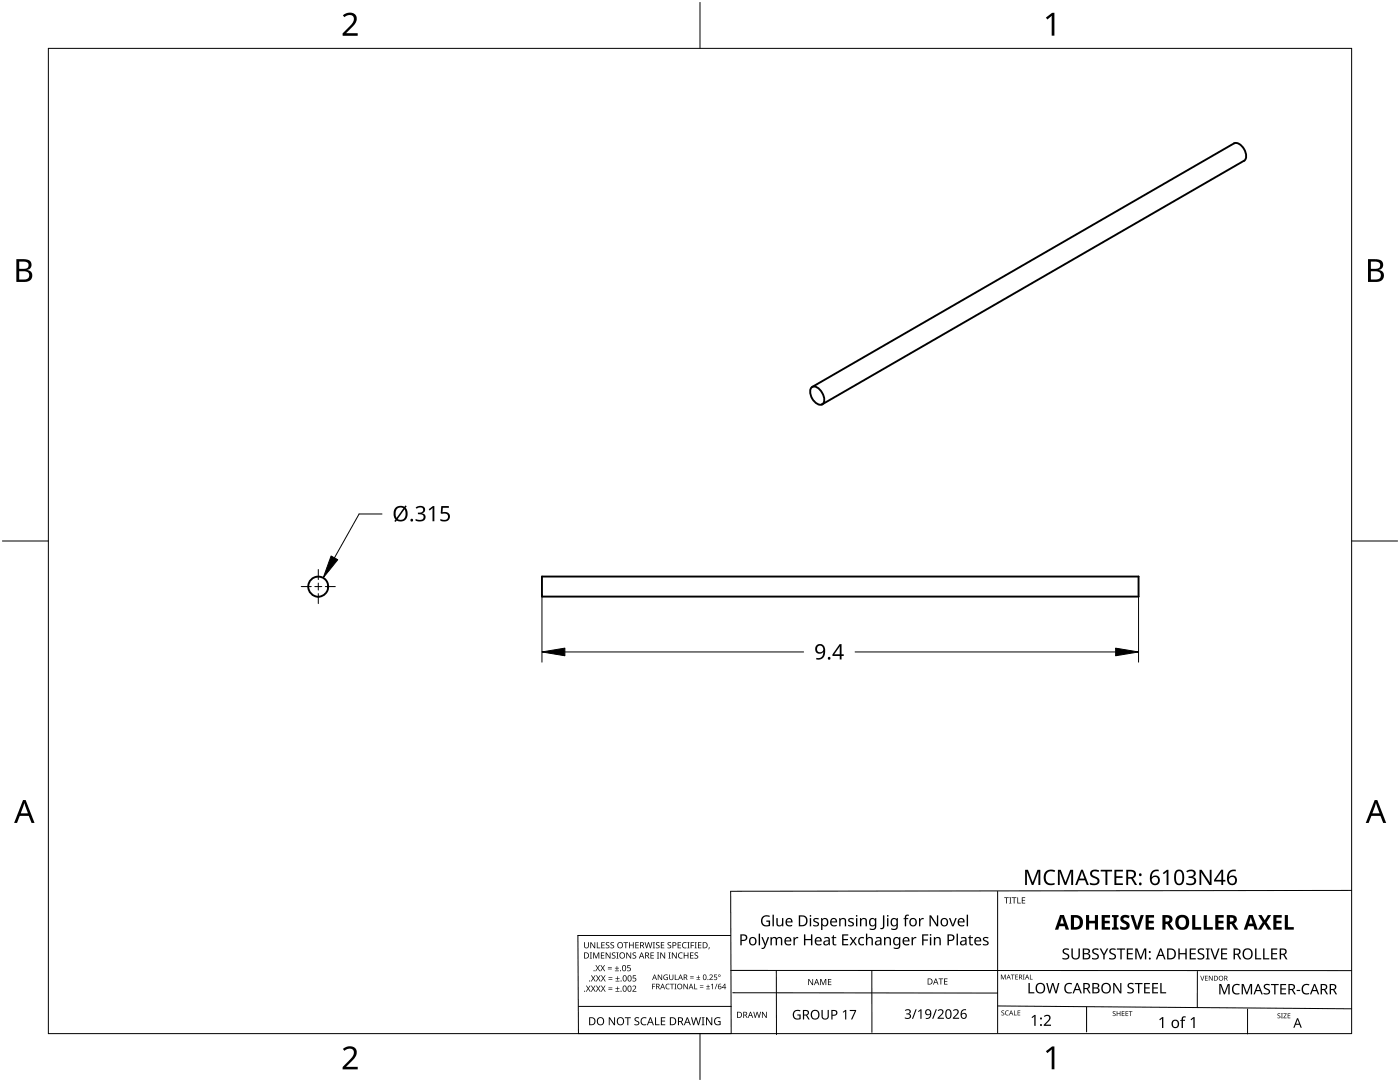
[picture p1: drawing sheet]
<svg xmlns="http://www.w3.org/2000/svg" width="279mm" height="216mm" viewBox="0 0 279 216" stroke-linecap="round" stroke-linejoin="round" font-family="sans-serif">
<g fill="none" stroke="#000" stroke-width=".38">
<path d="M246.3 28.6a1.75 1.75 0 0 1 2 1.2 1.79 1.79 0 0 1 0 2.3l-84.2 48.6M246.3 28.6l-84.2 48.6M161.9 77.4a1.23 1.23 0 0 1 1.9 .5 2.01 2.01 0 0 1 .3 2.8 2.18 2.18 0 0 1-2.4-2.1zM108.2 115h119v4h-119z"/>
<circle cx="63.5" cy="117.1" r="1.99"/>
</g>
<path d="M62.1 117h-2M62.8 117h1.4M63.5 113.6v2M63.5 116.3v1.4M63.5 118.4v2M64.9 117h2" fill="none" stroke="#000" stroke-width=".2"/>
<path d="M76.2 102.6h-4.5l-5 8.7M108.2 118.6v13.5M227.2 118.6v13.5M160.4 130.1h-47.7M170.7 130.1h52" fill="none" stroke="#000" stroke-width=".2"/>
<g fill="#000">
<path d="M83 101.3a1.06 1.06 0 0 1 1.1-.4 1.06 1.06 0 0 1 .7 .9l-.1 .4-.5 .2a.82 .82 0 0 1 .8 .9 .82 .82 0 0 1-1 .7l-1.1-.1v-.4a1.08 1.08 0 0 0 1.6-.2 .62 .62 0 0 0-.8-.7h-.3v-.3a.7 .7 0 0 0 .8-.1 .7 .7 0 0 0 .2-.7 .89 .89 0 0 0-1.3 0zM85.6 101.6l.8-.6h.3v3h-.4v-2.6l-.5 .5zM88.1 101h1.5v.3h-1.2l-.1 .9h.5a.99 .99 0 0 1 1 1.1 .99 .99 0 0 1-1.4 .7l-.5-.1v-.4a.88 .88 0 0 0 .9 .3 .88 .88 0 0 0 .6-.9 .85 .85 0 0 0-1.3-.4l-.2-.1zM204.6 173.6h.6l.9 2.4 1-2.4h.5v3h-.4l.1-2.7-1.1 2.7h-.3l-1-2.7v2.7h-.3zM208.7 173.9a1.69 1.69 0 0 1 1.9-.2l-.2 .3-.8-.1a1.24 1.24 0 0 0-.8 1.6 1.24 1.24 0 0 0 1.7 .7v.3a1.56 1.56 0 0 1-1.9-.3 1.56 1.56 0 0 1-.1-2zM211.1 173.6h.6l.9 2.4 1-2.4h.6v3h-.4v-2.7l-1 2.7h-.3l-1-2.7v2.7h-.4zM217.7 173.8a1.44 1.44 0 0 1 1.7-.1l-.2 .3-.2-.1a.64 .64 0 0 0-.7-.1 .64 .64 0 0 0-.4 .6l.6 .5a.93 .93 0 0 1 .9 1.1 .93 .93 0 0 1-1.3 .6l-.6-.1v-.4a1.08 1.08 0 0 0 1.5-.2 1.08 1.08 0 0 0-1-.9 .8 .8 0 0 1-.3-1.2zM219.7 173.6h2.2v.3h-.9v2.7h-.4v-2.7h-.9zM222.4 173.6h1.7v.3h-1.3v.9h1.2v.4h-1.2v1.1h1.3v.3h-1.7zM232.1 174.2l.8-.6h.3v3h-.4v-2.7l-.5 .5zM236.7 173.8a1.09 1.09 0 0 1 1.1-.3 1.09 1.09 0 0 1 .8 .8 .74 .74 0 0 1-.6 .7 .81 .81 0 0 1 .7 .9 .81 .81 0 0 1-.9 .7l-1.1-.1v-.4a1.08 1.08 0 0 0 1.6-.2 .62 .62 0 0 0-.8-.7h-.3v-.3a.7 .7 0 0 0 .8-.1 .7 .7 0 0 0 .2-.7 .89 .89 0 0 0-1.3 0zM239.4 173.6h.4l1.6 2.5v-2.5h.4v3h-.5l-1.6-2.5v2.5h-.3z"/>
<path d="M78.9 101.3l.9-.4 .9 .2 .2-.3 .3 .2-.3 .3 .3 .5 .1 .7a1.42 1.42 0 0 1-.6 1.4 1.42 1.42 0 0 1-1.5 0l-.2 .2-.3-.1 .2-.3a2.01 2.01 0 0 1 0-2.4zM80.7 101.6l-1.3 2a1.08 1.08 0 0 0 1.2-.1 1.08 1.08 0 0 0 .3-1.3zM79.3 101.5a1.68 1.68 0 0 0-.1 1.8l1.3-1.9-.7-.1z"/>
<path d="M162.9 128.8a1.11 1.11 0 0 1 1.4-.1 1.11 1.11 0 0 1 .4 1.4 1.38 1.38 0 0 1-1.8 1.5v-.3a1.01 1.01 0 0 0 1.1-.2 1.01 1.01 0 0 0 .3-1 .94 .94 0 0 1-1.4 .1 .94 .94 0 0 1 0-1.4zM163 129.5a.66 .66 0 0 0 1.3 0 .66 .66 0 0 0-1.3 0z"/>
<path d="M167.6 128.5h.4v2.1h.4v.3h-.4v.7h-.4v-.7h-1.5v-.3zM167.6 128.9l-1.1 1.7h1.1z"/>
<path d="M215.8 173.5h.3l1.2 3.1h-.4l-.4-.9h-1.2l-.3 .9h-.4zM215.9 173.9l-.4 1.4h.9z"/>
<path d="M224.8 173.6h.8a.87 .87 0 0 1 1.1 .6 .87 .87 0 0 1-.6 1l.8 1.4h-.4l-.7-1.3h-.6v1.3h-.4zM225.2 173.9v1.1h.4a.58 .58 0 0 0 .7-.6 .58 .58 0 0 0-.7-.5z"/>
<path d="M229.9 173.9l.5-.3 .5-.1 .3 .1v.3a1.03 1.03 0 0 0-1.3 1.2 .95 .95 0 0 1 1.5-.1 .95 .95 0 0 1-.3 1.5 1.13 1.13 0 0 1-1.3-.2 1.13 1.13 0 0 1-.3-1.2l.1-.7zM229.8 175.7a.66 .66 0 0 0 1.3 0 .66 .66 0 0 0-1.3 0z"/>
<path d="M234.7 173.7a1.05 1.05 0 0 1 1.2 0 1.05 1.05 0 0 1 .4 1.2 1.28 1.28 0 0 1-1.1 1.7 1.37 1.37 0 0 1-.9-1.7l.2-.8zM234.9 174a2.23 2.23 0 0 0 .1 2.2 .68 .68 0 0 0 .8-.1 .68 .68 0 0 0 .1-.7 1.17 1.17 0 0 0-.6-1.6z"/>
<path d="M243.7 173.5h.4v2.1h.4v.3h-.4v.7h-.4v-.7h-1.4v-.3zM243.7 173.9l-1 1.7h1z"/>
<path d="M245.3 173.9l.5-.3 .5-.1 .3 .1v.3a1.03 1.03 0 0 0-1.3 1.2 .96 .96 0 0 1 1.5 0 .96 .96 0 0 1-.5 1.5 1.09 1.09 0 0 1-1.4-1.3l.1-.8zM245.2 175.7a.66 .66 0 0 0 1.3 0 .66 .66 0 0 0-1.3 0z"/>
<circle cx="82.2" cy="103.8" r=".28"/>
<circle cx="165.5" cy="131.4" r=".28"/>
<circle cx="227.6" cy="176.4" r=".27"/>
<circle cx="227.6" cy="174.5" r=".28"/>
</g>
<path d="M66.1 110.9l1.3 .8-2.9 3.6zM108.2 130.1l4.5-.8v1.6zM222.7 129.3l4.5 .8-4.5 .8z" fill="#000" stroke="#000" stroke-width=".2"/>
<path d="M9.7 9.7h260v196.5h-260z" fill="none" stroke="#000" stroke-width=".2"/>
<path d="M139.7 .5v9.2M.5 108h9.2M269.7 108h9.2M139.7 206.2v9.2" fill="none" stroke="#000" stroke-width=".2"/>
<g fill="#000">
<path d="M68.4 3.1a1.64 1.64 0 0 1 2.8 .4 2.52 2.52 0 0 1-1.2 2.2l-.9 .9h2.3v.5h-3v-.4l1.2-1.2a1.95 1.95 0 0 0 .9-2.2 1.23 1.23 0 0 0-1.8 .1zM208.7 3.5l1.3-.9h.4v4.5h-.5v-4l-.9 .8zM68.4 209.3a1.64 1.64 0 0 1 2.8 .4 2.52 2.52 0 0 1-1.2 2.2l-.9 1h2.3v.5h-3v-.5l1.2-1.2a1.95 1.95 0 0 0 .9-2.1 1.23 1.23 0 0 0-1.8 .1zM208.7 209.8l1.3-1h.4v4.6h-.5v-4l-.9 .7z"/>
<path d="M3.3 51.7h1.3a1.28 1.28 0 0 1 1.7 1.3 1.04 1.04 0 0 1-.9 .9 1.23 1.23 0 0 1 1 1.5 1.23 1.23 0 0 1-1.5 .9h-1.6zM3.8 54.1v1.7h1a.86 .86 0 0 0 1-.9 .86 .86 0 0 0-1.1-.8zM3.8 52.2v1.4h.9a.78 .78 0 0 0 1-.7 .78 .78 0 0 0-1.1-.7z"/>
<path d="M273 51.7h1.3a1.28 1.28 0 0 1 1.7 1.3 1.04 1.04 0 0 1-.8 .9 1.23 1.23 0 0 1 1 1.5 1.23 1.23 0 0 1-1.6 .9h-1.6zM273.6 54.1v1.7h.9a.86 .86 0 0 0 1.1-.9 .86 .86 0 0 0-1.1-.8zM273.6 52.2v1.4h.8a.78 .78 0 0 0 1-.7 .78 .78 0 0 0-1.1-.7z"/>
<path d="M4.6 159.6h.5l1.8 4.6h-.6l-.6-1.4h-1.8l-.5 1.4h-.6zM4.8 160.2l-.7 2.1h1.5z"/>
<path d="M274.3 159.6h.6l1.7 4.6h-.6l-.5-1.4h-1.8l-.6 1.4h-.5zM274.6 160.2l-.7 2.1h1.4z"/>
</g>
<path d="M199.1 177.9v28.2M269.7 177.7l-123.9 .1 .1 28.4h-30.5l-.1-19.5h30.5M145.9 193.6l123.8 .1M146.2 198.1l52.9 .1M154.9 193.6l.1 12.8M174 193.6v12.4M239 193.8l-.1 7.3M145.9 200.8h-30.5M199.1 200.7l70.6 .6M216.8 201v4.9M249 201.3v5" fill="none" stroke="#000" stroke-width=".2"/>
<g fill="#000">
<path d="M116.6 188h.1v.8a.32 .32 0 0 0 .3 .3 .32 .32 0 0 0 .3-.3v-.8h.2v.8a.47 .47 0 0 1-.5 .4 .47 .47 0 0 1-.4-.4zM116.9 196.7h.2l.3 .4 .3-.4h.2l-.4 .5 .4 .7h-.2l-.3-.5-.3 .5h-.2l.4-.7zM117.7 190h.4l-.1 .2v.9l.1 .2h-.4l.2-.2v-.9zM117.8 188h.2l.6 1v-1h.2v1.2h-.2l-.7-1 .1 1h-.2zM117.9 196.7h.2l.3 .4 .3-.4h.2l-.4 .5 .4 .7h-.2l-.3-.5-.3 .5h-.2l.4-.7zM117.9 194.6h.2l.3 .5 .3-.5h.2l-.4 .6 .4 .6h-.2l-.3-.5-.3 .5h-.2l.4-.6zM118.4 190h.2l.4 1 .4-1h.2v1.3h-.2l.1-1.1-.5 1.1h-.1l-.4-1.1v1.1h-.1zM119.1 188h.2v1.1h.5v.1h-.7zM118.8 192.6h.2l.3 .5 .3-.5h.1l-.3 .6 .4 .6h-.2l-.3-.5-.3 .5h-.2l.4-.6zM118.9 196.7h.2l.3 .4 .3-.4h.2l-.4 .5 .4 .7h-.2l-.3-.5-.3 .5h-.2l.4-.7zM118.9 194.6h.2l.3 .5 .3-.5h.2l-.4 .6 .4 .6h-.2l-.3-.5-.3 .5h-.2l.4-.6zM119.9 190h.7v.2h-.5v.4h.5v.1h-.5v.4h.5v.2h-.7z"/>
<path d="M120 188h.7v.1h-.5v.4h.5v.1h-.5v.5h.5v.1h-.7zM119.8 192.6h.2l.3 .5 .3-.5h.1l-.3 .6 .4 .6h-.2l-.3-.5-.3 .5h-.2l.4-.6zM119.9 196.7h.2l.3 .4 .3-.4h.1l-.3 .5 .4 .7h-.2l-.3-.5-.3 .5h-.2l.4-.7zM119.9 194.6h.2l.3 .5 .3-.5h.2l-.4 .6 .4 .6h-.2l-.3-.5-.3 .5h-.2l.4-.6zM121.3 193.3h.8v.1h-.8zM121.3 193h.8v.1h-.8zM121.4 197.4h.8v.1h-.8zM121.4 197.1h.8v.1h-.8zM121.4 195.3h.8v.2h-.8zM121.4 195h.8v.1h-.8zM120.9 188.1l.5-.1 .2 .1v.1a.25 .25 0 0 0-.4-.1 .25 .25 0 0 0 0 .4 .42 .42 0 0 1 .4 .5 .42 .42 0 0 1-.7 .2v-.2l.1 .1a.27 .27 0 0 0 .5-.2 .27 .27 0 0 0-.4-.3l-.2-.2zM120.9 190h.1l.7 1.1v-1.1h.1v1.3h-.1l-.7-1v1h-.1z"/>
<path d="M121.9 188.1l.4-.1 .2 .1v.1a.25 .25 0 0 0-.4-.1 .25 .25 0 0 0 0 .4 .42 .42 0 0 1 .5 .5 .42 .42 0 0 1-.7 .2l-.1-.2 .2 .1a.27 .27 0 0 0 .4-.2 .27 .27 0 0 0-.3-.3l-.3-.2zM122.7 193.7h.8v.1h-.8zM122.8 197.8h.8v.1h-.8zM122.8 195.7h.8v.1h-.8zM122.2 190.2l.4-.2 .2 .1v.1a.25 .25 0 0 0-.4-.1 .25 .25 0 0 0 0 .4l.4 .2v.3l-.2 .3-.5-.1v-.1h.2a.27 .27 0 0 0 .4-.1 .27 .27 0 0 0-.4-.3l-.2-.2zM123.1 192.8h.1v.3h.3v.1h-.3v.4h-.1v-.4h-.4v-.1h.4zM123.2 196.9h.1v.3h.3v.1h-.3v.4h-.1v-.4h-.4v-.1h.4zM123.2 194.8h.1v.4h.3v.1h-.3v.3h-.1v-.3h-.4v-.1h.4zM123 190h.4l-.1 .2v.9l.1 .2h-.4l.1-.2v-.9zM124.4 188h.9v.1h-.3v1.1h-.2v-1.1h-.4zM125.2 192.6h.6v.1h-.5v.4a.4 .4 0 0 1 .6 .1 .4 .4 0 0 1-.2 .6 .4 .4 0 0 1-.6-.2 .31 .31 0 0 0 .6 .1 .31 .31 0 0 0-.2-.5l-.3-.1zM125 190h.2l.6 1.1v-1.1h.2v1.3h-.2l-.7-1v1h-.1z"/>
<path d="M125.5 188h.2v.5h.6v-.5h.2v1.2h-.2v-.5h-.6v.5h-.2zM126.3 194.6h.6v.2h-.5v.3a.4 .4 0 0 1 .6 .2 .4 .4 0 0 1-.2 .5 .4 .4 0 0 1-.6-.2 .31 .31 0 0 0 .5 .1 .31 .31 0 0 0-.1-.5h-.3zM126.3 190.2l.4-.2 .3 .1-.1 .1a.25 .25 0 0 0-.4-.1 .25 .25 0 0 0 0 .4l.4 .2 .1 .3-.3 .3-.5-.1v-.1h.2a.27 .27 0 0 0 .4-.1 .27 .27 0 0 0-.3-.3l-.3-.2zM126.2 196.8a.44 .44 0 0 1 .7 0 .44 .44 0 0 1-.3 .7l-.2 .2h.6v.2h-.8l.3-.5a.33 .33 0 0 0 .3-.3 .33 .33 0 0 0-.3-.3l-.2 .1zM126.8 188h.7v.1h-.6v.4h.5v.1h-.5v.5h.6v.1h-.7zM128.7 188h.1l.3 1 .2-1h.2l.3 1 .2-1h.2l-.3 1.2h-.2l-.3-1-.3 1h-.1zM130.1 196.3h.7v.1h-.5v.4h.4v.1h-.4v.5h-.2zM129.8 190h.7v.2h-.5v.4h.5v.1h-.5v.4h.5v.2h-.7zM130.3 188h.4l-.1 .1v1l.1 .1h-.4l.1-.1v-1zM131.1 190h.4l-.1 .2v.9l.1 .2h-.4l.1-.2v-.9zM131 188.1l.4-.1 .2 .1v.1a.25 .25 0 0 0-.4-.1 .25 .25 0 0 0 0 .4 .42 .42 0 0 1 .4 .5 .42 .42 0 0 1-.7 .2v-.2l.1 .1a.27 .27 0 0 0 .5-.2 .27 .27 0 0 0-.4-.3l-.2-.2zM131.3 194.5h.1l.6 .9v-.9h.1v1.1h-.1l-.6-1v1h-.1z"/>
<path d="M131.9 188h.7v.1h-.6v.4h.5v.1h-.5v.5h.6v.1h-.7zM131.8 190h.2l.6 1.1v-1.1h.1v1.3h-.1l-.7-1v1h-.1zM132.5 194.6l.4-.2 .4 .1-.1 .1a.45 .45 0 0 0-.7 .4 .45 .45 0 0 0 .7 .4v-.3h-.3v-.1h.4v.5a.6 .6 0 0 1-.8-.1 .6 .6 0 0 1 0-.8zM133 196.4l.3-.1h.3v.2l-.3-.1a.44 .44 0 0 0-.3 .6 .44 .44 0 0 0 .6 .2 .52 .52 0 0 1-.7 0 .52 .52 0 0 1 .1-.8zM133.4 190h.5l-.2 .2v.9l.2 .2h-.5l.2-.2v-.9zM133.3 188.1l.4-.1 .2 .1v.1a.25 .25 0 0 0-.4-.1 .25 .25 0 0 0 0 .4 .4 .4 0 0 1 .5 .3 .4 .4 0 0 1-.3 .5 .4 .4 0 0 1-.5-.3l.2 .1a.27 .27 0 0 0 .4-.2 .27 .27 0 0 0-.4-.3l-.2-.2zM133.7 196.3h.8v.1h-.3v1h-.2v-1h-.3zM133.5 194.5h.2v.7a.28 .28 0 0 0 .3 .2 .28 .28 0 0 0 .2-.2v-.7h.2v.7a.42 .42 0 0 1-.4 .4 .42 .42 0 0 1-.5-.4zM134.7 194.5h.1v.9h.5v.2h-.6zM134.6 196.3h.4l-.1 .1v.9l.1 .1h-.4l.1-.1v-.9zM134.1 190h.2l.6 1.1v-1.1h.2v1.3h-.2l-.7-1v1h-.1zM135.5 190.2l.4-.2 .3 .1v.1a.49 .49 0 0 0-.7 .5 .49 .49 0 0 0 .7 .4 .52 .52 0 0 1-.7 .1 .52 .52 0 0 1-.2-.6z"/>
<path d="M135.2 188h.7v.1h-.5v.4h.5v.1h-.5v.5h.5v.1h-.7zM136.3 188.2l.4-.2 .3 .1v.1a.49 .49 0 0 0-.7 .4 .49 .49 0 0 0 .7 .5 .53 .53 0 0 1-.7 0 .53 .53 0 0 1-.2-.7zM136.4 196.3h.2l.5 .9v-.9h.2v1.1h-.2l-.6-.9v.9h-.1zM136.5 190h.1v.6h.6v-.6h.2v1.3h-.2v-.6h-.6v.6h-.1zM137.2 188h.4l-.1 .1v1l.1 .1h-.4l.1-.1v-1zM137.7 195.1h.7v.1h-.7zM137.7 194.8h.7v.1h-.7zM137.8 188h.7v.1h-.5v.5h.5v.1h-.5v.5h-.2zM137.7 190h.7v.2h-.5v.4h.5v.1h-.5v.4h.5v.2h-.7zM138.5 196.3h.2v1h.5v.1h-.7zM139 195.4h.7v.2h-.7zM138.6 188h.5l-.2 .1v1l.2 .1h-.5l.2-.1v-1z"/>
<path d="M138.7 190.2l.4-.2 .2 .1v.1a.25 .25 0 0 0-.4-.1 .25 .25 0 0 0 0 .4l.4 .2v.3l-.2 .3-.5-.1v-.1h.2a.27 .27 0 0 0 .4-.1 .27 .27 0 0 0-.4-.3l-.2-.2zM139.3 194.6h.1v.4h.3v.1h-.3v.3h-.1v-.3h-.3v-.1h.3zM139.7 197h.7v.1h-.7zM139.7 196.6h.7v.2h-.7zM139.3 188h.7v.1h-.6v.4h.5v.1h-.5v.5h.6v.1h-.7zM140.9 197.3h.8v.1h-.8zM141.3 196.5h.1v.3h.3v.1h-.3v.3h-.1v-.3h-.4v-.1h.4zM141.5 189h.1l-.2 .4zM141.6 194.6a.39 .39 0 0 1 .6 0 .39 .39 0 0 1-.2 .6l-.3 .2h.6v.2h-.7l.2-.4a.29 .29 0 0 0 .3-.4 .29 .29 0 0 0-.4-.2zM141.9 196.5l.4-.2v1.1h-.1v-1l-.2 .2zM142.5 194.5h.6v.1h-.5v.3h.2a.36 .36 0 0 1 .3 .5 .36 .36 0 0 1-.6 0 .28 .28 0 0 0 .4 0 .28 .28 0 0 0-.1-.4h-.3zM143 196.3h.2l-.4 1.1h-.2z"/>
<path d="M151.9 187h.3l.5 1.4 .5-1.4h.3l-.8 2-.4 .4-.3-.1v-.2h.4l.2-.5zM152.2 182.9l.3-.2 .7-.1 .5 .1-.2 .3a.9 .9 0 0 0-1.3 .7 .9 .9 0 0 0 1.2 .9v-.7h-.5v-.2h.8v1.1a1.19 1.19 0 0 1-1.6-.3 1.19 1.19 0 0 1 .1-1.6zM154.9 183.2h.3v1.1a.44 .44 0 0 0 .6 .3 .44 .44 0 0 0 .3-.6v-.8h.2v1.6h-.2v-.2a.63 .63 0 0 1-.7 .2 .63 .63 0 0 1-.5-.5zM153.8 187h.2v.2a.62 .62 0 0 1 1 0 .58 .58 0 0 1 .7-.2 .58 .58 0 0 1 .4 .6v1h-.2v-1a.4 .4 0 0 0-.5-.4 .4 .4 0 0 0-.3 .5v.9h-.3v-1a.41 .41 0 0 0-.5-.4 .41 .41 0 0 0-.3 .6v.8h-.2zM158.4 187h.2v.3l.3-.3h.4v.2h-.4l-.2 .3-.1 1.1h-.2zM161.6 183.2h.3v1.6h-.3zM160.5 186.4h.2v1h1.1v-1h.3v2.2h-.3v-1h-1.1v1h-.2zM161.3 195.4h.2l.6 1v-1h.2v1.2h-.2l-.7-1 .1 1h-.2zM162.4 183.3l.4-.1 .6 .1-.1 .2-.3-.1a.26 .26 0 0 0-.4 .1 .26 .26 0 0 0 .2 .3l.6 .3 .1 .3a.75 .75 0 0 1-1.2 .4v-.3l.4 .1a.32 .32 0 0 0 .5-.1 .32 .32 0 0 0-.4-.4l-.2-.1a.41 .41 0 0 1-.2-.7zM163.7 195.4h.2l.4 .9 .4-.9h.2v1.2h-.1v-1.1l-.4 1.1h-.2l-.4-1.1v1.1h-.1zM165.2 195.4h.7v.1h-.5v.4h.5v.1h-.5v.4h.5v.2h-.7zM166.3 186.6h.1v.4h.5v.2h-.5v1.1l.2 .1h.3v.2a.48 .48 0 0 1-.8-.5v-.9h-.2v-.1l.3-.1z"/>
<path d="M167.5 183.2h.2v.2a.63 .63 0 0 1 .7-.2 .63 .63 0 0 1 .5 .6v1h-.3v-1a.44 .44 0 0 0-.5-.4 .44 .44 0 0 0-.4 .6v.8h-.2zM168.1 186.4h1.2v.3h-1v.7h.9v.2h-.9v.8h1v.2h-1.2zM169.6 187h.3l.4 .6 .4-.6h.3l-.6 .8 .6 .8h-.3l-.4-.6-.5 .6h-.3l.6-.8zM169.4 183.3l.3-.1 .7 .1-.1 .2-.3-.1a.26 .26 0 0 0-.5 .1 .26 .26 0 0 0 .3 .3l.5 .3 .1 .3a.75 .75 0 0 1-1.1 .4v-.3l.4 .1a.32 .32 0 0 0 .5-.1 .32 .32 0 0 0-.4-.4l-.2-.1a.41 .41 0 0 1-.2-.7zM170.8 183.2h.3v1.6h-.3zM171.5 187.2l.6-.2h.4l-.1 .3a.6 .6 0 0 0-.9 .5 .6 .6 0 0 0 .9 .5v.3l-.4 .1a.88 .88 0 0 1-.7-.6 .88 .88 0 0 1 .2-.9zM171.6 183.2h.2l.1 .2a.63 .63 0 0 1 .7-.2 .63 .63 0 0 1 .4 .6v1h-.3v-1a.44 .44 0 0 0-.5-.4 .44 .44 0 0 0-.3 .6v.8h-.3zM172.8 186.3h.3v.9a.63 .63 0 0 1 .7-.2 .63 .63 0 0 1 .4 .6v1h-.3v-1a.44 .44 0 0 0-.5-.4 .44 .44 0 0 0-.3 .6v.8h-.3zM176.2 182.7h.3v2.1a.56 .56 0 0 1-.8 .6v-.3l.3 .1 .2-.3zM177 183.2h.3v1.6h-.3zM176.4 187h.2l.1 .2a.63 .63 0 0 1 .7-.2 .63 .63 0 0 1 .4 .6v1h-.3v-1a.44 .44 0 0 0-.5-.4 .44 .44 0 0 0-.3 .6v.8h-.3zM180.7 182.6l.3-.1h.4v.3l-.4-.1-.1 .2-.1 .3h.5v.2h-.5v1.4h-.2v-1.4h-.3l.3-.2z"/>
<path d="M181.9 187h.3v.3l.3-.3h.4v.2h-.4l-.2 .3-.1 1.1h-.3zM183.4 183.2h.2l.1 .3 .3-.3h.4l-.1 .2h-.3l-.3 .3v1.1h-.3zM184 186.4h1.2v.3h-.9v.8h.9v.2h-.9v.9h-.3zM185.6 187h.2v1.6h-.2zM185.5 182.7h.3l1.2 1.8v-1.8h.2v2.1h-.3l-1.2-1.8 .1 1.8h-.3zM186.4 187h.2v.2a.63 .63 0 0 1 .7-.2 .63 .63 0 0 1 .5 .6v1h-.3v-1a.44 .44 0 0 0-.6-.4 .44 .44 0 0 0-.3 .6v.8h-.2zM187.3 195.2h.9v.2h-.4v1.1h-.1v-1.1h-.4zM188.4 195.2h.7v.2h-.5v.4h.5v.1h-.5v.4h.5v.2h-.7zM189.4 183.2h.3l.5 1.4 .5-1.4h.2l-.6 1.6h-.3zM193.5 186.6h.2v.4h.5v.2h-.5v1.1l.2 .1h.3l-.1 .2a.48 .48 0 0 1-.7-.5v-.9h-.2v-.1l.2-.1zM196.2 187.1l.4-.1 .7 .1-.1 .2-.4-.1a.26 .26 0 0 0-.4 .1 .26 .26 0 0 0 .3 .3l.5 .3 .1 .3a.75 .75 0 0 1-1.2 .4v-.3l.4 .1a.32 .32 0 0 0 .6-.2 .32 .32 0 0 0-.4-.3l-.2-.1a.41 .41 0 0 1-.3-.7zM199.8 194.5h.1l.3 .8 .3-.8h.2v.9h-.1v-.8l-.4 .8-.3-.8v.8h-.1z"/>
<path d="M200.4 179.1h.9v.1h-.4v1.1h-.1v-1.1h-.4zM201.4 179.1h.5l-.2 .1v1l.2 .1h-.5l.2-.1v-1zM201.7 194.5h.8v.1h-.3v.8h-.2v-.8h-.3zM201.9 179.1h.9v.1h-.3v1.1h-.2v-1.1h-.4zM203 179.1h.2v1h.5v.2h-.7zM202.6 194.5h.6v.1h-.5v.3h.4v.1h-.4v.3h.5v.1h-.6zM204.1 194.5h.4l-.1 .1v.7l.1 .1h-.4l.2-.1v-.7zM203.9 179.1h.7v.1h-.5v.4h.5v.1h-.5v.4h.5v.2h-.7zM205.3 196.1h.2v1.9h.9v.2h-1.1zM205.5 194.5h.2v.8h.4v.1h-.6zM208.8 196.1h.3l.4 1.8 .5-1.8h.2l.5 1.8 .5-1.8h.2l-.5 2.1h-.3l-.5-1.8-.5 1.8h-.3zM212.7 196.4l.5-.3 .8 .1-.1 .3-.5-.2a.84 .84 0 0 0-.7 1.1 .84 .84 0 0 0 1.2 .5v.3a1.09 1.09 0 0 1-1.4-.4 1.09 1.09 0 0 1 .2-1.4z"/>
<path d="M212.2 189.5a1.03 1.03 0 0 1 1.2-.2l-.1 .3-.3-.1a.41 .41 0 0 0-.7 .2 .41 .41 0 0 0 .5 .5 .66 .66 0 0 1 .6 .9 .66 .66 0 0 1-1 .4l-.4-.1v-.3l.5 .1a.43 .43 0 0 0 .6-.3 .43 .43 0 0 0-.5-.5 .63 .63 0 0 1-.4-.9zM213.8 189.3h.3v1.4a.57 .57 0 0 0 .6 .5 .57 .57 0 0 0 .5-.5v-1.4h.3v1.4a.84 .84 0 0 1-.8 .8 .84 .84 0 0 1-.9-.8zM216.7 182.6h.7v1.1h1.1v-1.1h.6v2.9h-.6v-1.3h-1.1v1.3h-.7zM218.1 189.5a1.03 1.03 0 0 1 1.2-.2l-.1 .3-.3-.1a.41 .41 0 0 0-.7 .2 .41 .41 0 0 0 .5 .5 .66 .66 0 0 1 .6 .9 .66 .66 0 0 1-.9 .4l-.5-.1v-.3l.5 .1a.43 .43 0 0 0 .6-.3 .43 .43 0 0 0-.5-.5 .63 .63 0 0 1-.4-.9zM219.5 189.3h.3l.5 1 .6-1h.3l-.7 1.3v.8h-.3v-.8zM219.9 182.6h1.6v.5h-1v.6h1v.5h-1v.8h1v.5h-1.6zM221.5 189.5a1.03 1.03 0 0 1 1.2-.2l-.1 .3-.3-.1a.41 .41 0 0 0-.6 .2 .41 .41 0 0 0 .4 .5 .66 .66 0 0 1 .6 .9 .66 .66 0 0 1-.9 .4l-.5-.1v-.3l.5 .1a.43 .43 0 0 0 .7-.3 .43 .43 0 0 0-.6-.5 .63 .63 0 0 1-.4-.9zM221.9 182.6h1.3v.3l-.3 .2v1.9l.3 .2v.3h-1.3v-.3l.4-.2v-1.9l-.4-.2zM222.2 196.1h.3l1.1 1.8v-1.8h.2v2.1h-.3l-1.1-1.7v1.7h-.2zM222.9 189.3h1.6v.2h-.6v1.9h-.3v-1.9h-.7zM223.9 182.8a1.58 1.58 0 0 1 1.5 0l-.2 .4-.3-.1a.39 .39 0 0 0-.7 .1 .39 .39 0 0 0 .4 .6 1.07 1.07 0 0 1 .9 .9 1.2 1.2 0 0 1-1.9 .7v-.6l.7 .2a.39 .39 0 0 0 .5-.2 .39 .39 0 0 0-.4-.5l-.5-.3a.83 .83 0 0 1 0-1.2zM224.9 189.3h1.2v.2h-1v.7h.9v.2h-.9v.8h1v.2h-1.2z"/>
<path d="M225.1 196.3l.4-.2 .7 .1v.3l-.3-.1a.39 .39 0 0 0-.6 .2 .39 .39 0 0 0 .4 .5l.5 .2 .1 .4a.85 .85 0 0 1-1.3 .4v-.2l.4 .1a.41 .41 0 0 0 .6-.3 .41 .41 0 0 0-.5-.4 .6 .6 0 0 1-.4-1zM226.5 196.1h1.5v.3h-.6v1.8h-.3v-1.8h-.6zM226.6 189.3h.4l.7 1.7 .7-1.7h.4v2.1h-.3v-1.9l-.7 1.9h-.3l-.7-1.9v1.9h-.2zM225.6 182.6h.6l.7 2.4 .7-2.4h.7l-1 2.9h-.7zM228.3 196.1h1.2v.3h-.9v.6h.8v.2h-.8v.8h.9v.2h-1.2zM228.6 182.6h1.7v.5h-1v.6h.9v.5h-.9v.8h1v.5h-1.7zM229.9 196.1h1.2v.3h-.9v.6h.9v.2h-.9v.8h.9v.2h-1.2zM231.6 196.1h.2v1.9h.9v.2h-1.1zM235.2 189.3h.2v.9h1.2v-.9h.2v2.1h-.2v-1h-1.2v1h-.2zM237.9 182.6h.6v2.4h1.2v.5h-1.8zM237.4 189.3h1.2v.2h-.9v.7h.9v.2h-.9v.8h.9v.2h-1.2zM239.5 194.7h.2l.2 .8 .3-.8h.2l-.4 1h-.1z"/>
<path d="M240.2 182.6h.7v2.4h1.1v.5h-1.8zM239.1 189.5a1.03 1.03 0 0 1 1.2-.2l-.1 .3-.2-.1a.41 .41 0 0 0-.7 .2 .41 .41 0 0 0 .5 .5 .66 .66 0 0 1 .5 .9 .66 .66 0 0 1-.9 .4l-.4-.1v-.3l.5 .1a.43 .43 0 0 0 .6-.3 .43 .43 0 0 0-.5-.5 .63 .63 0 0 1-.5-.9zM240.5 194.7h.5v.1h-.4v.3h.4v.1h-.4v.4h.4v.1h-.5zM240.6 189.3h.8v.1l-.2 .1v1.7l.2 .1v.1h-.8v-.1l.3-.1v-1.7l-.3-.1zM241.6 189.3h.2l.7 1.8 .6-1.8h.3l-.8 2.1h-.3zM241.2 194.7h.2l.5 .8v-.8h.1v1h-.1l-.5-.8v.8h-.2zM242.5 182.6h1.7v.5h-1v.6h.9v.5h-.9v.8h1v.5h-1.7zM243.3 196.3h.4l.7 1.7 .6-1.7h.4v2.1h-.3l.1-1.8-.7 1.8h-.3l-.6-1.8v1.8h-.3zM243.7 189.3h1.2v.2h-.9v.7h.9v.2h-.9v.8h.9v.2h-1.2zM246.1 196.6l.8-.3 .5 .1-.1 .3a.84 .84 0 0 0-1.2 .7 .84 .84 0 0 0 1.3 .7v.3a1.09 1.09 0 0 1-1.4-.4 1.09 1.09 0 0 1 .1-1.4zM247.8 196.3h.4l.6 1.7 .7-1.7h.4v2.1h-.3v-1.8l-.7 1.8h-.2l-.7-1.8v1.8h-.2zM250.5 189.3h.3v1.9h.9v.2h-1.2z"/>
<path d="M252.1 189.3h.3v1.9h.9v.2h-1.2zM252.3 196.5l.4-.2 .7 .1-.1 .3-.2-.1a.39 .39 0 0 0-.6 .2 .39 .39 0 0 0 .4 .5 .63 .63 0 0 1 .6 .8 .63 .63 0 0 1-.9 .3l-.4-.1v-.2l.4 .1a.41 .41 0 0 0 .6-.3 .41 .41 0 0 0-.5-.4 .6 .6 0 0 1-.4-1zM251.1 182.6h.7l.6 1 .6-1h.7l-.9 1.4 1 1.5h-.8l-.6-1.1-.7 1.1h-.7l1-1.5zM253.6 196.3h1.6v.3h-.6v1.8h-.3v-1.8h-.7zM253.7 189.3h1.2v.2h-.9v.7h.9v.2h-.9v.8h.9v.2h-1.2zM254.1 182.6h1.7v.5h-1.1v.6h1v.5h-1v.8h1.1v.5h-1.7zM256.4 182.6h.6v2.4h1.2v.5h-1.8zM255.5 196.3h1.2v.3h-.9v.6h.8v.2h-.8v.8h.9v.2h-1.2zM258.8 197.5h.7v.3h-.7zM260 196.6l.8-.3 .5 .1-.1 .3a.83 .83 0 0 0-1.2 .7 .83 .83 0 0 0 1.3 .7v.3a1.08 1.08 0 0 1-1.4-.4 1.08 1.08 0 0 1 .1-1.4zM121.5 203h.2l.9 1.3v-1.3h.1v1.6h-.2l-.8-1.3v1.3h-.2zM124.7 203h1.2v.2h-.5v1.4h-.2v-1.4h-.5z"/>
<path d="M126.7 203.1l.3-.1 .6 .1-.2 .1a.33 .33 0 0 0-.6 .1 .33 .33 0 0 0 .4 .4l.4 .4a.64 .64 0 0 1-1 .4v-.2l.2 .1a.35 .35 0 0 0 .6-.2 .35 .35 0 0 0-.5-.4l-.3-.3zM128 203.2l.6-.2 .4 .1v.1a.64 .64 0 0 0-1 .6 .64 .64 0 0 0 1 .6v.1a.83 .83 0 0 1-1.1-.2 .83 .83 0 0 1 .1-1.1zM130.7 203h.2v1.4h.7v.2h-.9zM131.9 203h.9v.2h-.7v.5h.6v.1h-.6v.6h.7v.2h-.9zM137.9 203h.2l.3 1.3 .4-1.3h.2l.4 1.3 .3-1.3h.2l-.4 1.6h-.2l-.4-1.4-.4 1.4h-.2zM140 203h.6l-.2 .1v1.3l.2 .2h-.6l.2-.2v-1.3zM140.9 203h.2l.9 1.3v-1.3h.2v1.6h-.3l-.8-1.3v1.3h-.2zM142.7 203.2l.7-.2 .4 .1-.1 .1a.65 .65 0 0 0-1 .5 .65 .65 0 0 0 .9 .7v-.5h-.3v-.2h.5v.8a.86 .86 0 0 1-1.1-.2 .86 .86 0 0 1 0-1.1zM150.3 201.9h.2l.2 1 .3-1h.2l.3 1 .2-1h.2l-.3 1.2h-.2l-.3-1-.3 1h-.1zM152.1 201.9h.1l.7 1v-1h.1v1.2h-.2l-.6-1v1h-.1zM158.5 201.8l.7-.3 .6 .1-.1 .2a.78 .78 0 0 0-1.2 .6 .78 .78 0 0 0 1 .8v-.6h-.4v-.2h.7v1a1.04 1.04 0 0 1-1.4-.3 1.04 1.04 0 0 1 .1-1.3zM163.9 201.5h.3v1.3a.49 .49 0 0 0 .5 .4 .49 .49 0 0 0 .5-.4v-1.3h.2v1.3a.73 .73 0 0 1-.7 .6 .73 .73 0 0 1-.8-.7z"/>
<path d="M168.2 201.9l.7-.4v1.9h-.2v-1.6l-.4 .3zM169.6 201.5h1.3l-.8 1.9h-.3l.8-1.7h-1zM180.6 201.6a.63 .63 0 0 1 .7-.3 .63 .63 0 0 1 .4 .7l-.3 .3a.54 .54 0 0 1 .4 .7 .54 .54 0 0 1-.7 .3l-.5-.1v-.2l.4 .1a.39 .39 0 0 0 .6-.3 .39 .39 0 0 0-.5-.4h-.2v-.2h.2a.37 .37 0 0 0 .4-.5 .37 .37 0 0 0-.7-.1l-.1 .1zM182.7 201.4h.2l-.7 1.9h-.2zM183.2 201.8l.7-.4v1.9h-.2v-1.7l-.4 .4zM186.7 201.4h.3l-.7 1.9h-.3zM187.1 201.6a.66 .66 0 0 1 1.1 0 .66 .66 0 0 1-.3 1l-.5 .5h1v.2h-1.3v-.2l.7-.7a.45 .45 0 0 0 .2-.7 .45 .45 0 0 0-.7 0zM190.2 201.6a.66 .66 0 0 1 1 0 .66 .66 0 0 1-.2 1l-.5 .5h.9v.2h-1.2v-.2l.6-.7a.45 .45 0 0 0 .2-.7 .45 .45 0 0 0-.7 0zM199.9 201.7l.3-.1 .2 .1v.1a.24 .24 0 0 0-.3-.1 .24 .24 0 0 0-.1 .3 .24 .24 0 0 0 .3 .1 .31 .31 0 0 1 0 .5 .31 .31 0 0 1-.5-.1 .24 .24 0 0 0 .4 .1 .24 .24 0 0 0 0-.4l-.3-.2zM200.7 201.8l.6-.1h-.2a.4 .4 0 0 0-.4 .5 .4 .4 0 0 0 .6 .3 .46 .46 0 0 1-.7-.1 .46 .46 0 0 1 .1-.6zM202.4 201.6h.1v.9h.4v.1h-.5zM203.1 201.6h.5v.1h-.4v.3h.4v.1h-.4v.4h.4v.1h-.5z"/>
<path d="M205.9 203l.6-.5h.2v2.2h-.3v-1.9l-.4 .4zM208.3 202.7a.76 .76 0 0 1 1.3 0 .76 .76 0 0 1-.4 1.2l-.5 .6h1.1v.2h-1.5v-.2l.8-.8a.52 .52 0 0 0 .2-.8 .52 .52 0 0 0-.8 0zM222.1 201.9l.3-.1h.2v.1a.24 .24 0 0 0-.3 0 .24 .24 0 0 0-.1 .3 .24 .24 0 0 0 .3 .1 .31 .31 0 0 1 0 .5 .31 .31 0 0 1-.4-.2 .24 .24 0 0 0 .3 .1 .24 .24 0 0 0 .1-.4l-.4-.2zM222.9 201.8h.1v.4h.5v-.4h.1v.9h-.1v-.4h-.5v.4h-.1zM223.9 201.8h.5v.1h-.4v.3h.4v.1h-.4v.3h.4v.1h-.5zM224.6 201.8h.6v.1h-.5v.3h.4v.1h-.4v.3h.5v.1h-.6zM225.3 201.8h.7v.1h-.3v.8h-.1v-.8h-.3zM231.4 203.4l.5-.5h.3v2.2h-.3v-1.9l-.4 .4zM235.9 202.9l.3-.1h.5l-.1 .3-.4-.1-.1 .2v.3h.4v.2h-.4v1.4h-.3v-1.4h-.3v-.1l.3-.1zM237.6 203.4l.6-.5h.2v2.2h-.2v-1.9l-.5 .4zM255 202.3l.3-.1h.2v.2a.24 .24 0 0 0-.3-.1 .24 .24 0 0 0-.1 .3 .24 .24 0 0 0 .3 .1l.1 .2v.2l-.5 .1-.1-.2a.24 .24 0 0 0 .4 .1 .24 .24 0 0 0 0-.3l-.3-.2zM255.7 202.2h.3l-.1 .1v.8l.1 .1h-.3l.1-.1v-.8z"/>
<path d="M256.1 202.2h.7l-.5 .9h.5v.1h-.7l.5-.9h-.5zM257 202.2h.5v.1h-.4v.3h.4v.1h-.4v.4h.4v.1h-.5z"/>
<path d="M116.6 190h.3a.55 .55 0 0 1 .6 .6 .56 .56 0 0 1-.6 .7h-.3zM116.7 190.2v.9h.2a.43 .43 0 0 0 .5-.5 .41 .41 0 0 0-.5-.4z"/>
<path d="M123.1 188.6a.61 .61 0 0 1 1.2 0 .61 .61 0 0 1-1.2 0zM123.5 188.2l-.1 .4a.45 .45 0 0 0 .6 .4 .45 .45 0 0 0 .1-.8l-.3-.1z"/>
<path d="M123.5 190.7a.61 .61 0 0 1 1.2 0 .61 .61 0 0 1-1.2 0zM123.9 190.3a.47 .47 0 0 0-.1 .7 .47 .47 0 0 0 .7 0v-.1a.45 .45 0 0 0 0-.6 .45 .45 0 0 0-.6 0z"/>
<path d="M124.3 192.6a.5 .5 0 0 1 .6 .2 .5 .5 0 0 1 0 .6 .44 .44 0 0 1-.5 .4 .44 .44 0 0 1-.2-.7zM124.4 192.8a.48 .48 0 0 0-.2 .5 .48 .48 0 0 0 .5 .3l.1-.7-.2-.2z"/>
<path d="M124.4 196.7a.44 .44 0 0 1 .5 .1 .44 .44 0 0 1 .2 .5 .46 .46 0 0 1-.5 .6 .46 .46 0 0 1-.3-.7zM124.5 196.8l-.1 .5a.31 .31 0 0 0 .3 .5 .31 .31 0 0 0 .2-.5l-.1-.5z"/>
<path d="M124.4 194.7a.51 .51 0 0 1 .6 .1 .51 .51 0 0 1 .1 .6 .44 .44 0 0 1-.6 .4 .44 .44 0 0 1-.2-.7zM124.5 194.8l-.1 .1a.48 .48 0 0 0 .4 .8 .53 .53 0 0 0 .2-.5 .53 .53 0 0 0-.4-.4z"/>
<path d="M125.4 196.7a.44 .44 0 0 1 .5 .1 .44 .44 0 0 1 .1 .5 .46 .46 0 0 1-.4 .6 .46 .46 0 0 1-.4-.7zM125.5 196.8l-.1 .5a.31 .31 0 0 0 .2 .5 .31 .31 0 0 0 .3-.5l-.1-.5z"/>
<path d="M125.4 194.7a.51 .51 0 0 1 .6 .1 .51 .51 0 0 1 0 .6 .44 .44 0 0 1-.6 .4 .44 .44 0 0 1-.2-.7zM125.5 194.8l-.1 .1a.48 .48 0 0 0 .4 .8 .53 .53 0 0 0 .1-.5 .53 .53 0 0 0-.4-.4z"/>
<path d="M127.7 188h.4a.35 .35 0 0 1 .4 .2 .35 .35 0 0 1-.2 .5l.3 .5h-.2l-.3-.5h-.2v.5h-.2zM127.9 188.1v.5h.2a.23 .23 0 0 0 .3-.2 .23 .23 0 0 0-.3-.3z"/>
<path d="M128 190h.1l.5 1.3h-.2l-.1-.4h-.5l-.1 .4h-.2zM128 190.2l-.1 .6h.3z"/>
<path d="M128.8 190h.3a.35 .35 0 0 1 .4 .3 .35 .35 0 0 1-.2 .4l.3 .6h-.2l-.2-.5h-.3v.5h-.1zM128.9 190.2v.4h.2a.23 .23 0 0 0 .3-.2 .23 .23 0 0 0-.3-.2z"/>
<path d="M130.6 194.5h.1l.4 1.1h-.1l-.2-.4h-.4l-.1 .4h-.2zM130.6 194.6l-.1 .5h.3z"/>
<path d="M130.9 196.3h.3a.31 .31 0 0 1 .4 .2 .31 .31 0 0 1-.2 .4l.3 .5h-.1l-.3-.5h-.2v.5h-.2zM131.1 196.4v.4h.1a.21 .21 0 0 0 .3-.2 .21 .21 0 0 0-.3-.2z"/>
<path d="M132.2 196.3h.1l.4 1.1h-.1l-.2-.3h-.4l-.1 .3h-.2zM132.2 196.4l-.1 .5h.3z"/>
<path d="M134.2 188h.3a.41 .41 0 0 1 .5 .5 .41 .41 0 0 1-.6 .2v.5h-.2zM134.4 188.1v.5a.29 .29 0 0 0 .4-.2 .29 .29 0 0 0-.4-.3z"/>
<path d="M135.8 194.5h.1l.4 1.1h-.1l-.2-.4h-.4l-.1 .4h-.2zM135.8 194.6l-.2 .5h.4z"/>
<path d="M135.1 196.8a.55 .55 0 0 1 1.1 0 .55 .55 0 0 1-1.1 0zM135.4 196.5l-.1 .3a.41 .41 0 0 0 .5 .4 .41 .41 0 0 0 .3-.5 .41 .41 0 0 0-.5-.3z"/>
<path d="M136.5 194.5h.3a.31 .31 0 0 1 .3 .2 .31 .31 0 0 1-.2 .4l.3 .5h-.1l-.3-.5h-.2v.5h-.1zM136.6 194.6v.4h.2a.21 .21 0 0 0 .2-.2 .21 .21 0 0 0-.3-.2z"/>
<path d="M137.8 196.3h.2l.4 1.1h-.1l-.2-.3h-.4l-.1 .3h-.2zM137.9 196.4l-.2 .5h.4z"/>
<path d="M140.4 194.5a.4 .4 0 0 1 .5 .1 .4 .4 0 0 1 .1 .4 .41 .41 0 0 1-.4 .6 .41 .41 0 0 1-.3-.7zM140.5 194.6l-.1 .4a.28 .28 0 0 0 .2 .4 .28 .28 0 0 0 .3-.4l-.1-.4z"/>
<path d="M140.2 188h.4a.61 .61 0 0 1 .6 .6 .61 .61 0 0 1-.6 .6h-.4zM140.4 188.1v1h.2a.43 .43 0 0 0 .5-.5 .41 .41 0 0 0-.5-.5z"/>
<path d="M143.4 196.4l.5-.1v.1l-.4 .1-.1 .3a.36 .36 0 0 1 .6 .2 .36 .36 0 0 1-.3 .5 .36 .36 0 0 1-.4-.4zM143.4 197.1a.25 .25 0 0 0 .5 0 .25 .25 0 0 0-.5 0z"/>
<path d="M143.3 194.7a.25 .25 0 0 1 .5 0 .25 .25 0 0 1-.5 0zM143.4 194.7a.15 .15 0 0 0 .3 0 .15 .15 0 0 0-.3 0z"/>
<path d="M144.6 196.3h.2v.7h.1l-.1 .4h-.2v-.3h-.5zM144.6 196.4l-.4 .6h.4z"/>
<path d="M147.7 186.4h.6a.66 .66 0 0 1 .8 .7 .81 .81 0 0 1-1.1 .7v.8h-.3zM148 186.7v.8a.52 .52 0 0 0 .7 0 .52 .52 0 0 0 0-.7z"/>
<path d="M149.7 187.2a.81 .81 0 0 1 1.2 .1 .81 .81 0 0 1-.2 1.1 .81 .81 0 0 1-1.2-.2v-.6zM149.9 187.3a.6 .6 0 0 0-.1 .8 .6 .6 0 0 0 .8 .2l.1-.2a.56 .56 0 0 0-.1-.7 .56 .56 0 0 0-.7-.1z"/>
<path d="M156.7 187.2a.71 .71 0 0 1 .9-.2 .71 .71 0 0 1 .3 .9h-1.1a.62 .62 0 0 0 .4 .5 .62 .62 0 0 0 .7-.1v.2l-.6 .2a.87 .87 0 0 1-.7-.6 .87 .87 0 0 1 .1-.9zM157 187.3l-.2 .3h.9l-.3-.4z"/>
<path d="M157 183.4a.71 .71 0 0 1 .8-.2 .71 .71 0 0 1 .4 .9h-1.2a.62 .62 0 0 0 .4 .5 .62 .62 0 0 0 .7-.1v.3l-.5 .1a.87 .87 0 0 1-.8-.6 .87 .87 0 0 1 .2-.9zM157.2 183.5l-.2 .4h.9l-.3-.5z"/>
<path d="M159.4 182.7h.7a.98 .98 0 0 1 1.1 1 1.02 1.02 0 0 1-1.2 1.1h-.6zM159.7 182.9v1.7h.3a.86 .86 0 0 0 .9-.8 .86 .86 0 0 0-.9-.9z"/>
<path d="M162.9 195.3h.1l.5 1.3h-.1l-.2-.4h-.5l-.1 .4h-.2zM163 195.5l-.2 .6h.4z"/>
<path d="M162.8 187.2a.71 .71 0 0 1 .9-.2 .71 .71 0 0 1 .3 .9h-1.1a.62 .62 0 0 0 .3 .5 .62 .62 0 0 0 .7-.1v.2a.89 .89 0 0 1-1.2-.1 .89 .89 0 0 1 .1-1.2zM163 187.3l-.1 .3h.8l-.2-.4z"/>
<path d="M163.9 183.2h.2v.2a.72 .72 0 0 1 1-.1 .72 .72 0 0 1 .2 .9 .68 .68 0 0 1-.4 .6 .68 .68 0 0 1-.8-.2v1h-.2zM164.2 183.5l-.1 .5a.51 .51 0 0 0 .6 .6 .51 .51 0 0 0 .3-.7l-.2-.5z"/>
<path d="M164.5 187.1l.1-.1a.64 .64 0 0 1 1 .5v1.1h-.2v-.2a.56 .56 0 0 1-.8 .3 .56 .56 0 0 1-.2-.8 .56 .56 0 0 1 .7-.3h.3l-.1-.3a.54 .54 0 0 0-.7 0zM164.6 188a.38 .38 0 0 0 .4 .5 .38 .38 0 0 0 .4-.5v-.2z"/>
<path d="M165.9 183.4a.71 .71 0 0 1 .8-.2 .71 .71 0 0 1 .4 .9h-1.2a.62 .62 0 0 0 .4 .5 .62 .62 0 0 0 .7-.1v.3l-.6 .1a.87 .87 0 0 1-.7-.6 .87 .87 0 0 1 .2-.9zM166.1 183.5l-.2 .4h.9l-.3-.5z"/>
<path d="M173.7 183.3l.5-.1 .4 .2 .1-.2h.2v1.7a.82 .82 0 0 1-1.3 .6v-.3l.1 .1a.56 .56 0 0 0 .6 .1 .56 .56 0 0 0 .3-.6v-.2a.72 .72 0 0 1-.9 .1 .72 .72 0 0 1-.3-.9zM173.9 183.5a.6 .6 0 0 0-.2 .8 .6 .6 0 0 0 .8 .2l.1-.4a.49 .49 0 0 0-.1-.6 .49 .49 0 0 0-.6 0z"/>
<path d="M174.8 187.1l.1-.1a.64 .64 0 0 1 1 .5v1.1h-.2v-.2a.56 .56 0 0 1-.8 .3 .56 .56 0 0 1-.2-.8 .56 .56 0 0 1 .7-.3h.3l-.1-.3a.54 .54 0 0 0-.7 0zM174.9 188a.37 .37 0 0 0 .3 .5 .37 .37 0 0 0 .4-.4l.1-.3z"/>
<path d="M178 183.3l.5-.1 .4 .2 .1-.2h.2v1.7a.82 .82 0 0 1-1.3 .6v-.3l.1 .1a.56 .56 0 0 0 .6 .1 .56 .56 0 0 0 .3-.6v-.2a.72 .72 0 0 1-.9 .1 .72 .72 0 0 1-.3-.9zM178.2 183.5a.6 .6 0 0 0-.2 .8 .6 .6 0 0 0 .8 .2l.1-.4a.49 .49 0 0 0-.1-.6 .49 .49 0 0 0-.6 0z"/>
<path d="M178.5 187.1l.5-.1 .4 .2 .1-.2h.2v1.7a.82 .82 0 0 1-1.3 .6v-.3a.62 .62 0 0 0 .7 .1 .62 .62 0 0 0 .3-.7 .71 .71 0 0 1-.9 .1 .71 .71 0 0 1-.3-.9zM178.7 187.3a.62 .62 0 0 0-.2 .8 .62 .62 0 0 0 .7 .3 .62 .62 0 0 0 .2-.8 .62 .62 0 0 0-.7-.3z"/>
<path d="M180.3 187.2a.71 .71 0 0 1 .9-.2 .71 .71 0 0 1 .3 .9h-1.1a.62 .62 0 0 0 .4 .5 .62 .62 0 0 0 .6-.1v.2a.89 .89 0 0 1-1.1-.1 .89 .89 0 0 1 0-1.2zM180.5 187.3l-.1 .3h.8l-.2-.4z"/>
<path d="M181.7 183.4a.77 .77 0 0 1 .8-.2 .77 .77 0 0 1 .5 .8 .81 .81 0 0 1-1.1 .8 .81 .81 0 0 1-.3-1.3zM181.9 183.5l-.2 .5a.52 .52 0 0 0 .6 .6 .52 .52 0 0 0 .4-.7 .48 .48 0 0 0-.3-.5 .48 .48 0 0 0-.5 .1z"/>
<path d="M185.1 195.2h.4a.55 .55 0 0 1 .6 .6 .56 .56 0 0 1-.6 .7h-.4zM185.3 195.4v.9h.2a.43 .43 0 0 0 .4-.5 .41 .41 0 0 0-.4-.4z"/>
<path d="M186.7 195.2h.1l.5 1.3h-.2l-.1-.4h-.5l-.1 .4h-.2zM186.8 195.4l-.2 .5h.3z"/>
<path d="M187.9 183.4a.77 .77 0 0 1 .9-.2 .77 .77 0 0 1 .4 .8 .81 .81 0 0 1-1.1 .8 .81 .81 0 0 1-.3-1.3zM188.2 183.5l-.2 .5a.52 .52 0 0 0 .6 .6 .52 .52 0 0 0 .3-.7 .48 .48 0 0 0-.2-.5 .48 .48 0 0 0-.5 .1z"/>
<path d="M189.1 186.4h.6a.66 .66 0 0 1 .8 .7 .81 .81 0 0 1-1.1 .7v.8h-.3zM189.4 186.7v.8a.52 .52 0 0 0 .7 0 .52 .52 0 0 0 0-.7z"/>
<path d="M191.3 183.4a.71 .71 0 0 1 .9-.2 .71 .71 0 0 1 .3 .9h-1.1a.62 .62 0 0 0 .4 .5 .62 .62 0 0 0 .6-.1v.3a.89 .89 0 0 1-1.1-.2 .89 .89 0 0 1 0-1.2zM191.5 183.5l-.1 .4h.8l-.2-.5z"/>
<path d="M191.8 187.1l.1-.1a.64 .64 0 0 1 1 .5v1.1h-.2v-.2a.56 .56 0 0 1-.8 .3 .56 .56 0 0 1-.3-.8 .56 .56 0 0 1 .8-.3h.2v-.3a.54 .54 0 0 0-.8 0zM191.9 188a.37 .37 0 0 0 .3 .5 .37 .37 0 0 0 .4-.4v-.3z"/>
<path d="M194.6 187.2a.71 .71 0 0 1 .9-.2 .71 .71 0 0 1 .3 .9h-1.1a.62 .62 0 0 0 .4 .5 .62 .62 0 0 0 .7-.1v.2a.89 .89 0 0 1-1.2-.1 .89 .89 0 0 1 0-1.2zM194.8 187.3l-.1 .3h.8l-.2-.4z"/>
<path d="M201.2 194.5l.5 .9-.2-.3h-.4l-.2 .3zM201.3 194.6l-.2 .4h.3z"/>
<path d="M203.4 194.5h.2a.28 .28 0 0 1 .4 .2 .28 .28 0 0 1-.2 .3l.3 .4h-.2l-.2-.4h-.2v.4h-.1zM203.5 194.6v.3h.1a.19 .19 0 0 0 .3-.1 .19 .19 0 0 0-.3-.2z"/>
<path d="M204.9 194.5l.5 .9-.2-.3h-.4l-.3 .3zM205 194.6l-.2 .4h.3z"/>
<path d="M206.9 196.4a1.01 1.01 0 0 1 1.4 .1 1.01 1.01 0 0 1 0 1.4 1.01 1.01 0 0 1-1.4 0l-.2-.8zM207.2 196.5a.87 .87 0 0 0-.3 .9 .87 .87 0 0 0 .7 .6 .81 .81 0 0 0 .7-1 .81 .81 0 0 0-1.1-.5z"/>
<path d="M211.6 182.6h.7l1.1 2.9h-.7l-.2-.7h-1.1l-.2 .7h-.7zM211.9 183l-.3 1.3h.7z"/>
<path d="M214.9 196.1h.2l.8 2.1h-.3l-.2-.6h-.8l-.3 .6h-.2zM215 196.4l-.3 .9h.6z"/>
<path d="M216.1 189.3h.6a.56 .56 0 0 1 .8 .2 .56 .56 0 0 1-.4 .8 .59 .59 0 0 1 .5 .7 .59 .59 0 0 1-.7 .4h-.8zM216.4 190.4v.8h.4a.41 .41 0 0 0 .5-.4 .41 .41 0 0 0-.5-.4zM216.4 189.5v.7h.4a.37 .37 0 0 0 .5-.4 .37 .37 0 0 0-.6-.3z"/>
<path d="M213.7 182.6h.9a1.46 1.46 0 0 1 1.5 1.5 1.46 1.46 0 0 1-1.6 1.4h-.8zM214.3 183.1v1.9a.97 .97 0 0 0 1.2-1 .97 .97 0 0 0-1.2-.9z"/>
<path d="M216.2 196.1h.6a.6 .6 0 0 1 .7 .5 .6 .6 0 0 1-.4 .7l.6 .9h-.3l-.5-.8h-.4v.8h-.3zM216.5 196.4v.7h.3a.4 .4 0 0 0 .5-.4 .4 .4 0 0 0-.5-.3z"/>
<path d="M218 196.1h.6a.54 .54 0 0 1 .7 .3 .54 .54 0 0 1-.3 .7 .56 .56 0 0 1 .4 .7 .56 .56 0 0 1-.7 .4h-.7zM218.3 197.2v.8h.4a.39 .39 0 0 0 .5-.4 .39 .39 0 0 0-.5-.4zM218.3 196.4v.6h.3a.36 .36 0 0 0 .5-.3 .36 .36 0 0 0-.5-.3z"/>
<path d="M220 196.4a1.01 1.01 0 0 1 1.4 .1 1.01 1.01 0 0 1 0 1.4 1.01 1.01 0 0 1-1.4 0l-.2-.8zM220.3 196.5a.85 .85 0 0 0-.3 1 .85 .85 0 0 0 .9 .5 .82 .82 0 0 0 .5-1.1 .82 .82 0 0 0-1.1-.4z"/>
<path d="M231.5 189.2h.3l.8 2.2h-.3l-.2-.6h-.9l-.3 .6h-.2zM231.6 189.5l-.3 1h.7z"/>
<path d="M232 182.6h.8a.88 .88 0 0 1 1.1 .5 .88 .88 0 0 1-.4 1.1l.8 1.3h-.7l-.7-1.1h-.3v1.1h-.6zM232.6 183.1v.8a.47 .47 0 0 0 .6-.1 .47 .47 0 0 0 0-.6z"/>
<path d="M232.9 189.3h.7a.98 .98 0 0 1 1.1 1 1.02 1.02 0 0 1-1.2 1.1h-.6zM233.2 189.5v1.7h.3a.86 .86 0 0 0 .9-.8 .86 .86 0 0 0-.8-.9z"/>
<path d="M234.9 182.9a1.47 1.47 0 0 1 1.9-.1 1.47 1.47 0 0 1 .4 1.9 1.45 1.45 0 0 1-1.9 .7 1.45 1.45 0 0 1-.7-2zM235.5 183.2a1.1 1.1 0 0 0 .4 1.8 1.02 1.02 0 0 0 .8-1 1.02 1.02 0 0 0-.8-.9z"/>
<path d="M242.3 194.7h.3a.49 .49 0 0 1 .5 .5 .49 .49 0 0 1-.5 .5h-.3zM242.4 194.8v.8l.3-.1 .2-.2v-.3z"/>
<path d="M243.2 195.2a.49 .49 0 0 1 .9 0 .49 .49 0 0 1-.9 0zM243.4 195.2a.36 .36 0 0 0 .7 0 .36 .36 0 0 0-.7 0z"/>
<path d="M244.3 194.7h.3a.28 .28 0 0 1 .3 .2 .28 .28 0 0 1-.1 .3l.2 .5h-.1l-.2-.4h-.2v.4h-.2zM244.5 194.8v.4h.1a.19 .19 0 0 0 .2-.2 .19 .19 0 0 0-.2-.2z"/>
<path d="M244.8 182.6h.9a.88 .88 0 0 1 1.1 .5 .88 .88 0 0 1-.5 1.1l.9 1.3h-.7l-.7-1.1h-.4v1.1h-.6zM245.4 183.1v.8a.47 .47 0 0 0 .7-.1 .47 .47 0 0 0 0-.6z"/>
<path d="M246.2 189.3h.6a.63 .63 0 0 1 .8 .4 .63 .63 0 0 1-.5 .8l.6 .9h-.3l-.5-.9h-.4v.9h-.3zM246.5 189.5v.8h.3a.42 .42 0 0 0 .5-.4 .42 .42 0 0 0-.5-.4z"/>
<path d="M248.2 189.5a1.1 1.1 0 0 1 1.5 0 1.1 1.1 0 0 1 .1 1.5 1.08 1.08 0 0 1-1.5 .3 1.08 1.08 0 0 1-.2-1.5zM248.5 189.6a.91 .91 0 0 0-.3 1 .91 .91 0 0 0 .8 .6 .86 .86 0 0 0 .7-1 .86 .86 0 0 0-1.1-.6z"/>
<path d="M249.2 182.6h.8l1 2.9h-.6l-.2-.7h-1.1l-.2 .7h-.7zM249.6 183l-.4 1.3h.8z"/>
<path d="M251 196.3h.2l.8 2.1h-.3l-.2-.6h-.8l-.3 .6h-.2zM251.1 196.6l-.3 .9h.6z"/>
<path d="M255.4 189.3h.6a.63 .63 0 0 1 .8 .4 .63 .63 0 0 1-.4 .8l.6 .9h-.4l-.5-.9h-.4v.9h-.3zM255.7 189.5v.8h.3a.42 .42 0 0 0 .5-.4 .42 .42 0 0 0-.5-.4z"/>
<path d="M257.1 196.3h.6a.6 .6 0 0 1 .7 .4 .6 .6 0 0 1-.4 .8l.6 .9h-.3l-.5-.8h-.4v.8h-.3zM257.4 196.6v.7h.3a.4 .4 0 0 0 .5-.4 .4 .4 0 0 0-.5-.3z"/>
<path d="M262.2 196.3h.3l.8 2.1h-.3l-.2-.6h-.9l-.2 .6h-.3zM262.3 196.6l-.3 .9h.7z"/>
<path d="M263.6 196.3h.5a.6 .6 0 0 1 .8 .4 .6 .6 0 0 1-.4 .8l.5 .9h-.3l-.5-.8h-.4v.8h-.2zM263.8 196.6v.7h.3a.4 .4 0 0 0 .5-.4 .4 .4 0 0 0-.5-.3z"/>
<path d="M265.4 196.3h.5a.6 .6 0 0 1 .8 .4 .6 .6 0 0 1-.4 .8l.6 .9h-.4l-.5-.8h-.4v.8h-.2zM265.6 196.6v.7h.3a.4 .4 0 0 0 .5-.4 .4 .4 0 0 0-.5-.3z"/>
<path d="M117.6 203h.5a.79 .79 0 0 1 .7 .8 .79 .79 0 0 1-.8 .8h-.4zM117.8 203.2v1.2h.2a.62 .62 0 0 0 .6-.6 .62 .62 0 0 0-.6-.6z"/>
<path d="M119.3 203.2a.77 .77 0 0 1 1.1 .1 .77 .77 0 0 1-.1 1.1 .77 .77 0 0 1-1.1-.2l-.1-.6zM119.5 203.3a.63 .63 0 0 0-.2 .8 .63 .63 0 0 0 .9 .2l.1-.1a.61 .61 0 0 0 0-.8 .61 .61 0 0 0-.8-.1z"/>
<path d="M123.3 203.2a.77 .77 0 0 1 1.1 .1 .77 .77 0 0 1-.1 1.1 .77 .77 0 0 1-1.1-.2l-.1-.6zM123.5 203.3a.63 .63 0 0 0-.2 .8 .63 .63 0 0 0 .8 .2l.1-.1a.61 .61 0 0 0 .1-.8 .61 .61 0 0 0-.8-.1z"/>
<path d="M129.7 203h.2l.6 1.6h-.2l-.2-.5h-.6l-.2 .5h-.2zM129.8 203.2l-.2 .7h.5z"/>
<path d="M133.7 203h.5a.79 .79 0 0 1 .8 .8 .79 .79 0 0 1-.9 .8h-.4zM133.9 203.2v1.2h.2a.62 .62 0 0 0 .6-.6 .62 .62 0 0 0-.6-.6z"/>
<path d="M135.3 203h.4a.45 .45 0 0 1 .6 .3 .45 .45 0 0 1-.3 .6l.4 .7h-.2l-.4-.7h-.3v.7h-.2zM135.5 203.2v.5h.2a.3 .3 0 0 0 .4-.3 .3 .3 0 0 0-.4-.2z"/>
<path d="M137.1 203h.2l.6 1.6h-.2l-.2-.5h-.6l-.2 .5h-.2zM137.2 203.2l-.3 .7h.5z"/>
<path d="M147.1 201.9h.4a.54 .54 0 0 1 .6 .6 .56 .56 0 0 1-.7 .6h-.3zM147.2 202v1h.2a.43 .43 0 0 0 .5-.5 .41 .41 0 0 0-.5-.5z"/>
<path d="M148.3 201.9h.4a.35 .35 0 0 1 .4 .2 .35 .35 0 0 1-.2 .5l.3 .5h-.2l-.3-.5h-.2v.5h-.2zM148.5 202v.5h.2a.23 .23 0 0 0 .3-.3 .23 .23 0 0 0-.3-.2z"/>
<path d="M149.7 201.9h.1l.5 1.2h-.1l-.2-.4h-.5l-.1 .4h-.2zM149.8 202l-.2 .6h.4z"/>
<path d="M160.2 201.5h.6a.55 .55 0 0 1 .6 .4 .55 .55 0 0 1-.3 .7l.5 .8h-.3l-.4-.8h-.4v.8h-.3zM160.5 201.7v.7h.3a.36 .36 0 0 0 .4-.3 .36 .36 0 0 0-.5-.4z"/>
<path d="M162 201.8a.93 .93 0 0 1 1.3 0 .93 .93 0 0 1-.1 1.4 .93 .93 0 0 1-1.3-.1l-.1-.7zM162.2 201.9a.78 .78 0 0 0-.2 .9 .78 .78 0 0 0 .8 .4 .75 .75 0 0 0 .5-1 .75 .75 0 0 0-1.1-.3z"/>
<path d="M165.9 201.5h.5a.57 .57 0 0 1 .7 .6 .7 .7 0 0 1-1 .6v.7h-.2zM166.1 201.7v.8a.44 .44 0 0 0 .7-.1 .44 .44 0 0 0-.1-.6z"/>
<path d="M184.8 201.5a.76 .76 0 0 1 .9 .1 .76 .76 0 0 1 .1 1 .82 .82 0 0 1-1 .7v-.2h.4l.3-.2 .1-.5a.59 .59 0 0 1-.8 0 .59 .59 0 0 1 0-.9zM184.8 202a.45 .45 0 0 0 .9 0 .45 .45 0 0 0-.9 0z"/>
<path d="M188.9 201.5a.72 .72 0 0 1 .9 .1 .72 .72 0 0 1 .1 .9 .68 .68 0 0 1-.7 .8 .68 .68 0 0 1-.6-1zM189 201.7a1.04 1.04 0 0 0 .3 1.4 .96 .96 0 0 0 0-1.5z"/>
<path d="M192 201.6l.3-.2a.33 .33 0 0 1 .5 .2l-.6 .1-.3 .6a.61 .61 0 0 1 1 .2 .61 .61 0 0 1-.4 .8 .61 .61 0 0 1-.8-.5v-.7zM191.9 202.7a.45 .45 0 0 0 .9 0 .45 .45 0 0 0-.9 0z"/>
<path d="M201.7 201.6l.5 1-.2-.3h-.4l-.2 .3zM201.8 201.8l-.2 .4h.4z"/>
<path d="M234 203.7a.77 .77 0 0 1 .9-.2 .77 .77 0 0 1 .4 .8 .81 .81 0 0 1-1.1 .8 .81 .81 0 0 1-.3-1.3zM234.3 203.8a.6 .6 0 0 0-.2 .8 .6 .6 0 0 0 .8 .2l.1-.2a.56 .56 0 0 0 0-.7 .56 .56 0 0 0-.7-.1z"/>
<path d="M258.9 203.2h.2l.7 1.9h-.2l-.3-.6h-.7l-.2 .6h-.3zM259 203.4l-.3 .9h.6z"/>
<circle cx="116.7" cy="197.8" r=".11"/>
<circle cx="117.7" cy="195.7" r=".11"/>
<circle cx="118.6" cy="193.7" r=".11"/>
<circle cx="123.8" cy="193.7" r=".11"/>
<circle cx="123.9" cy="197.8" r=".11"/>
<circle cx="124" cy="195.7" r=".11"/>
<circle cx="141.3" cy="195.5" r=".1"/>
<circle cx="161.8" cy="182.7" r=".17"/>
<circle cx="171" cy="182.7" r=".17"/>
<circle cx="177.2" cy="182.7" r=".17"/>
<circle cx="185.7" cy="186.5" r=".17"/>
<circle cx="229.5" cy="191.3" r=".2"/>
<circle cx="229.5" cy="190" r=".2"/>
<circle cx="207.8" cy="204.5" r=".2"/>
<circle cx="207.8" cy="203.2" r=".2"/>
</g>
<path d="M151.5 186.3v2.3M154.3 182.5v2.3M191 186.3v2.3M193.1 182.5v2.3" fill="none" stroke="#000" stroke-width=".27"/>
</svg>
